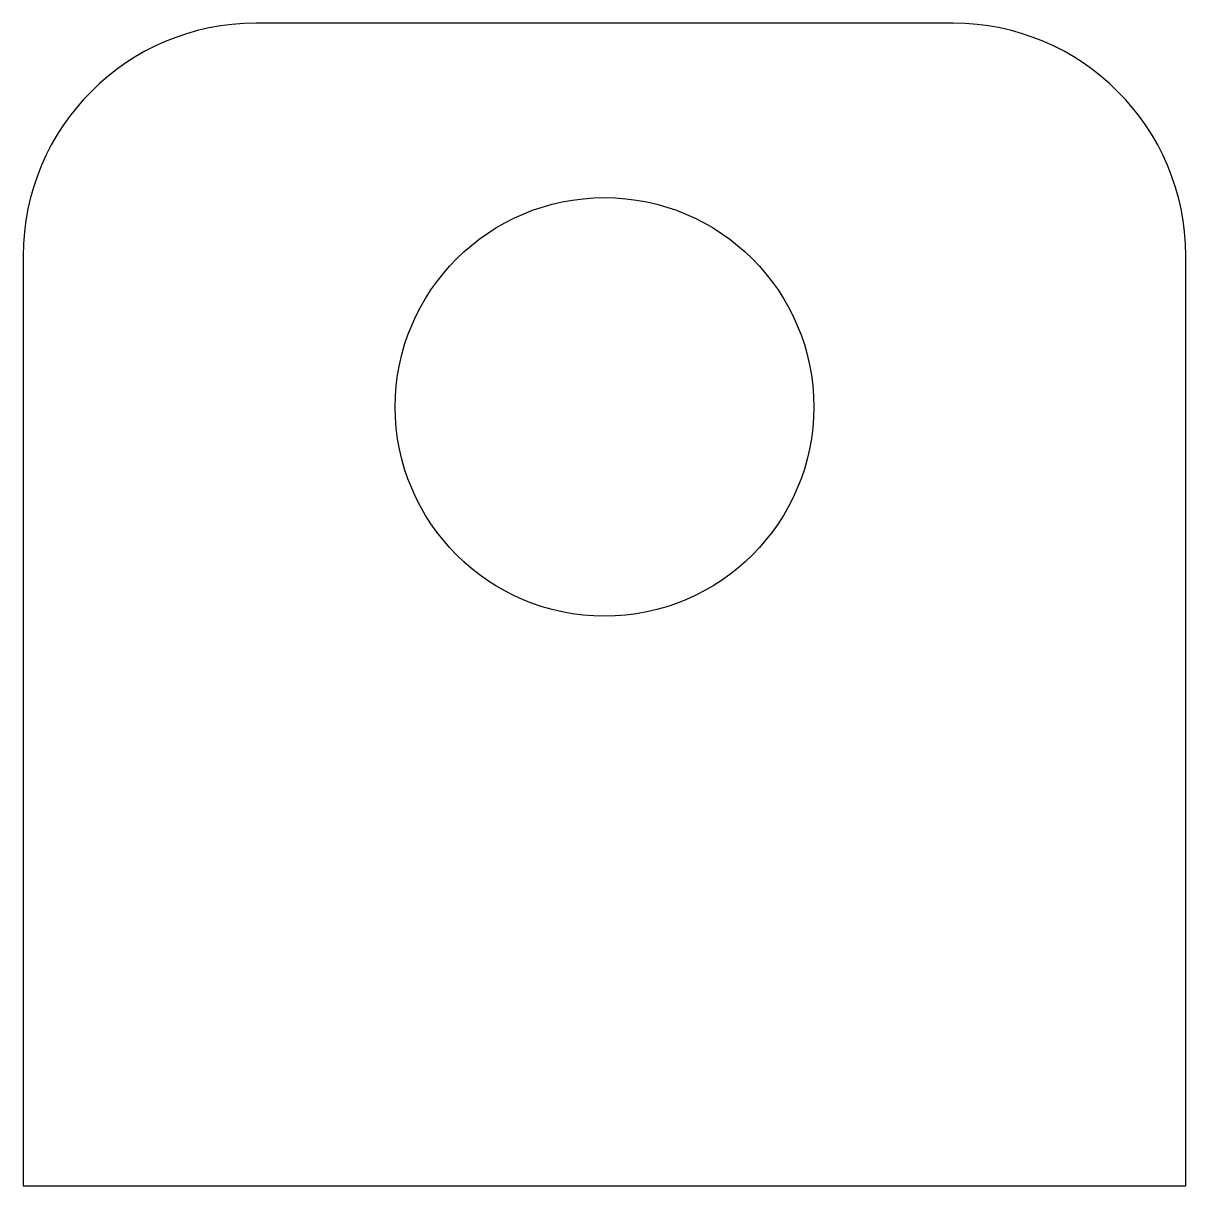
# Model space of a CAD drawing. Header units: millimetres. Extents: x -25 to 25, y 0 to 50.
import ezdxf

# ---------------------------------------------------------------- set-up
doc = ezdxf.new("R2010")
doc.units = ezdxf.units.MM

msp = doc.modelspace()

# ---------------------------------------------------------------- linework, layer by layer
at = {"layer": 'HOLES'}
msp.add_circle((0, 33.5), 9, dxfattribs=at)
at = {"layer": 'OUTLINE'}
for p, q in [((15, 50), (-15, 50)), ((-25, 40), (-25, 0)), ((25, 0), (25, 40)), ((-25, 0), (25, 0))]:
    msp.add_line(p, q, dxfattribs=at)
for centre, start, end in [((-15, 40), 90, 180), ((15, 40), 0, 90)]:
    msp.add_arc(centre, 10, start, end, dxfattribs=at)

doc.saveas('drawing.dxf')
